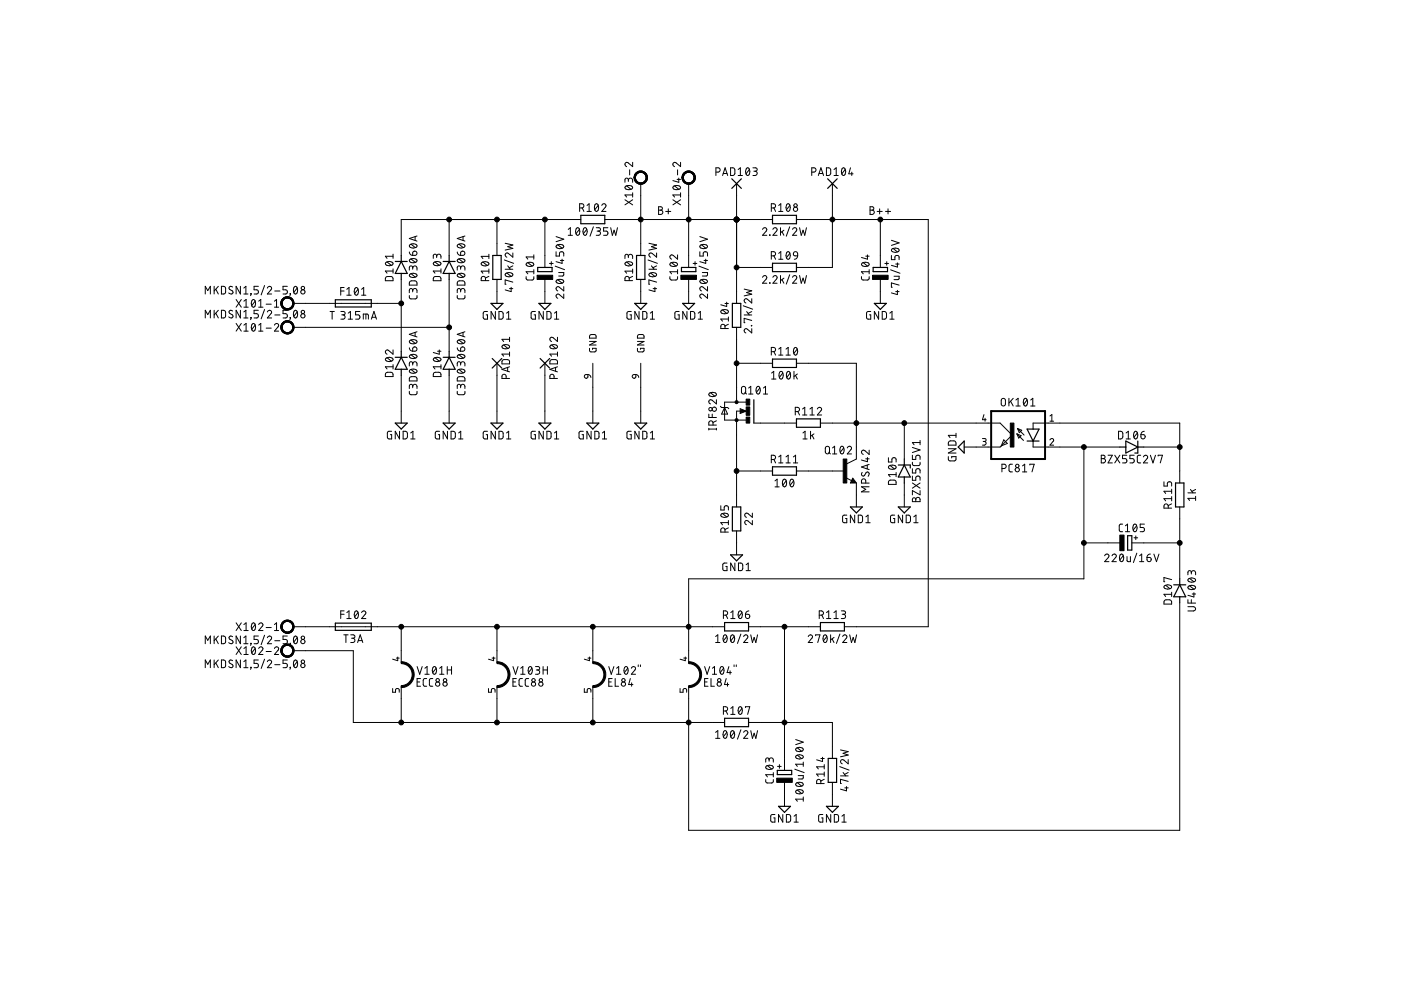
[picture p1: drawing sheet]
<svg xmlns="http://www.w3.org/2000/svg" width="297mm" height="210mm" viewBox="0 0 297 210" stroke-linecap="round" stroke-linejoin="round" font-family="sans-serif">
<g fill="none" stroke="#000" stroke-width=".21">
<path d="M132.6 39.5a1.03 1.03 0 0 1 1.5 .3 .97 .97 0 0 1-1.6 0zM132.9 39.4l.9 .7M133.2 38.2a.46 .46 0 0 1 .5-.4 .46 .46 0 0 1 .4 .4v.5M133.2 38.5v-.4a.36 .36 0 0 0-.3-.3 .36 .36 0 0 0-.4 .3v.6M133.5 36v1.1M134.1 34.4v.9l-.9-.7a.44 .44 0 0 0-.7 .1 .44 .44 0 0 0 .4 .6M135.8 38.9v15.3M142.8 39.5a1.03 1.03 0 0 1 1.5 .3 .97 .97 0 0 1-1.6 0zM143 39.4l.9 .7M143.6 38h.7M143.7 36v1.1M143.9 37.8v.9l-1.2-.4"/>
<path d="M144.3 34.4v.9l-.9-.7a.44 .44 0 0 0-.7 .1 .44 .44 0 0 0 .3 .6M146 38.9v17.8M151.8 36.5h.5a.46 .46 0 0 0 .4-.5 .46 .46 0 0 0-.4-.4h-.5v1.6M153.2 37.2l.5-1.6 .6 1.6M153.3 36.8h.8M154.9 35.6h.6l.3 .3v.8l-.3 .5h-.6zM156.2 38.9v25.4M156.5 37.2h.9M156.5 35.9l.5-.3v1.6M158.3 35.7l.1-.1a.8 .8 0 0 1 .6 .5 .8 .8 0 0 1-.2 .9l-.3 .2a1.03 1.03 0 0 1-.2-1.5zM158.9 35.9l-.7 1M159.6 35.6h.6a.36 .36 0 0 1 .3 .3 .36 .36 0 0 1-.3 .4h-.4"/>
<path d="M160.1 36.3a.46 .46 0 0 1 .4 .5 .46 .46 0 0 1-.4 .4h-.5M172.1 36.5h.5a.46 .46 0 0 0 .4-.5 .46 .46 0 0 0-.4-.4h-.5v1.6M173.5 37.2l.6-1.6 .5 1.6M173.7 36.8h.8M175.2 35.6h.6l.3 .3v.8l-.3 .5h-.6zM176.5 38.9v17.8h-7.6M176.8 37.2h.9M176.8 35.9l.5-.3v1.6M178.6 35.7l.1-.1a.8 .8 0 0 1 .7 .5 .8 .8 0 0 1-.2 .9l-.4 .2a1.06 1.06 0 0 1-.2-1.5zM179.2 35.9l-.7 1M180.3 35.6l-.3 1.3h.9M180.6 36.5v.7"/>
<path d="M81.8 55.6a1.02 1.02 0 0 1 1.5 .3 .97 .97 0 0 1-1.6 0zM81.9 58.8l1.2-.1 .2 .2v.6h-1.6zM82.1 55.5l.9 .8M83.3 54.3h-1.6l.4 .5M83.3 57.5h-1.6l.4 .4M83.3 53.9v.9M83.3 57v.9M85.1 59.2v15.3M86.8 53.4l.3 .6 .4 .1M86.9 58.1a1.04 1.04 0 0 1 1.5 .3 .95 .95 0 0 1-1.6 0zM86.9 55a1.02 1.02 0 0 1 1.5 .3 .97 .97 0 0 1-1.6 0zM86.9 51.9a1 1 0 0 1 1.5 .2 .95 .95 0 0 1-1.6 0z"/>
<path d="M86.9 59.7l.3-.2 .9 .1 .3 .2v.7h-1.6zM87.1 58l1 .8M87.1 54.9l1 .7M87.1 51.8l1 .7M87.5 56.8a.46 .46 0 0 1 .5-.4 .46 .46 0 0 1 .4 .4v.5M87.5 57.1v-.4a.36 .36 0 0 0-.4-.3 .36 .36 0 0 0-.3 .3v.6M87.6 53.4a.46 .46 0 0 1 .8 .1 .46 .46 0 0 1-.4 .6h-.5zM88 50.2v.8M88.4 50l-1.6 .6 1.6 .5M92 55.6a1.02 1.02 0 0 1 1.5 .3 .97 .97 0 0 1-1.6 0zM92 58.8l1.2-.1 .3 .2v.6h-1.6zM92.2 55.5l.9 .8"/>
<path d="M92.6 54.3a.46 .46 0 0 1 .4-.4 .46 .46 0 0 1 .5 .4v.5M92.6 54.6v-.3a.36 .36 0 0 0-.4-.4 .36 .36 0 0 0-.3 .4v.5M93.5 57v.9M93.5 57.5h-1.6l.3 .4M95.2 46.5v7.7M95.2 59.2v15.3M96.9 53.4l.3 .6 .5 .1M97 58.1a1.04 1.04 0 0 1 1.6 .3 .95 .95 0 0 1-1.7 0zM97 55a1.02 1.02 0 0 1 1.6 .3 .97 .97 0 0 1-1.7 0zM97 51.9a1 1 0 0 1 1.6 .2 .95 .95 0 0 1-1.7 0zM97.1 59.7l.3-.2 .9 .1 .2 .2 .1 .7h-1.7zM97.3 58l.9 .8"/>
<path d="M97.3 54.9l.9 .7M97.3 51.8l.9 .7M97.7 56.8a.46 .46 0 0 1 .4-.4 .46 .46 0 0 1 .5 .4v.5M97.7 57.1v-.4a.36 .36 0 0 0-.4-.3 .36 .36 0 0 0-.4 .3v.6M97.8 53.4a.46 .46 0 0 1 .7 .1 .46 .46 0 0 1-.4 .6h-.4zM98.2 50.2v.8M98.6 50l-1.7 .6 1.7 .5M102.1 55.7a1.04 1.04 0 0 1 1.6 .2 .95 .95 0 0 1-1.7 0zM102.4 55.6l.9 .7M102.9 59.5v-.5a.46 .46 0 0 0-.4-.4 .46 .46 0 0 0-.5 .4v.5h1.7M103.7 54.4h-1.7l.4 .4M103.7 57.5h-1.7l.4 .4"/>
<path d="M103.7 58.6l-.8 .3M103.7 53.9v.9M103.7 57v.9M105.4 46.5v7.7M105.4 59.2v5.1M106.9 55.1l2 .7M107.1 57.1h1.6M107.1 51.6l1.6 .3-1 .4 1 .4-1.6 .3M107.2 58a1.02 1.02 0 0 1 1.5 .3 .97 .97 0 0 1-1.6 0zM107.5 57.9l.9 .7M107.7 56.4l.5 .7M108.7 53.6v.9l-.9-.7a.44 .44 0 0 0-.7 .1 .44 .44 0 0 0 .4 .6"/>
<path d="M108.7 59.8l-1.6-.4v.9h.2M108.7 56.4l-.7 .4M111.5 58.7l.1 .4 .3 .3h1l.3-.3v-.4M111.7 55.8a1.02 1.02 0 0 1 1.5 .2 .97 .97 0 0 1-1.7 0zM111.9 55.7l.9 .7M113.2 57.6h-1.7l.4 .5M113.2 54v.9M113.2 57.2v.9M113.2 54.5h-1.7l.4 .4M115.5 46.5v10.2M115.5 59.2v5.1M116.5 55.9h.8"/>
<path d="M116.9 55.5v.7M117.7 56.4l2 .8M117.9 53.4v.9h.7v-.6a.46 .46 0 0 1 .5-.3 .46 .46 0 0 1 .4 .3v.6M117.9 50.2l1.6 .5-1.6 .5M118 59.4a1.02 1.02 0 0 1 1.5 .3 .97 .97 0 0 1-1.6 0zM118 52a1.04 1.04 0 0 1 1.5 .3 .95 .95 0 0 1-1.6 0zM118.3 59.3l.9 .7M118.3 51.9l.9 .7M118.4 57.8h1.1v.6l-.1 .1h-1M118.8 55.2h.7M119.2 54.9v.9l-1.3-.3M120.5 48.6l.4-.3v1.6"/>
<path d="M120.5 49.9h.9M122.2 48.4l.3-.1a.95 .95 0 0 1 0 1.6 1 1 0 0 1-.3-1.5zM122.9 48.6l-.8 .9M122.9 44.1h.5a.44 .44 0 0 0 .4-.5 .44 .44 0 0 0-.4-.4h-.5v1.6M123.1 46.5h-38v7.7M123.4 44.1l.4 .7M123.8 48.4l.3-.1a.95 .95 0 0 1 0 1.6 1 1 0 0 1-.3-1.5zM124.4 48.6l-.7 .9M124.5 43.6l.4-.4v1.6M124.5 44.8h.9M125.8 48.1l-.7 2M126.2 43.3l.3-.1a.97 .97 0 0 1 0 1.6 1.03 1.03 0 0 1-.3-1.5z"/>
<path d="M126.4 48.3h.6a.36 .36 0 0 1 .3 .3 .36 .36 0 0 1-.3 .4h-.4M126.8 43.6l-.7 .8M126.9 49a.44 .44 0 0 1 .4 .4 .44 .44 0 0 1-.4 .5h-.5M127.6 43.6a.44 .44 0 0 1 .6-.4 .44 .44 0 0 1 .2 .7l-.8 .9h.9M128.2 46.5h35.6M128.9 48.3h-.9v.7h.5a.45 .45 0 0 1 .4 .4 .45 .45 0 0 1-.4 .5h-.5M129.5 48.3l.3 1.6 .4-1.1 .4 1.1 .3-1.6M132.5 42.4l1.6 1M132.6 55.7a1.06 1.06 0 0 1 1.5 .2 .95 .95 0 0 1-1.6 0zM132.9 55.6l.9 .7M133.2 54.4a.46 .46 0 0 1 .5-.5 .46 .46 0 0 1 .4 .5v.4M133.2 54.6v-.3a.36 .36 0 0 0-.3-.4 .36 .36 0 0 0-.4 .4v.5"/>
<path d="M133.4 59.5v-.5a.46 .46 0 0 0-.4-.4 .46 .46 0 0 0-.5 .4v.5h1.6M134.1 58.6l-.7 .3M134.1 57.5h-1.6l.4 .4M134.1 40.9v.9M134.1 57v.9M134.1 42.4l-1.6 1M134.1 41.3h-1.6l.4 .5M135.8 59.2v5.1M137.4 55.1l2 .7M137.6 57.1h1.6M137.6 51.6l1.6 .3-1.1 .4 1.1 .4-1.6 .3M137.7 58a1.03 1.03 0 0 1 1.5 .3 .97 .97 0 0 1-1.6 0z"/>
<path d="M137.9 57.9l1 .7M138.1 56.4l.6 .7M139.2 53.6v.9l-.9-.7a.44 .44 0 0 0-.7 .1 .44 .44 0 0 0 .3 .6M139.2 59.8l-1.6-.4v.9h.2M139.2 56.4l-.8 .4M139.6 43.8h.5a.36 .36 0 0 1 .3 .4 .36 .36 0 0 1-.3 .4 .46 .46 0 0 1 .4 .4 .46 .46 0 0 1-.4 .5h-.5zM139.6 44.6h.5M141.1 44.8h1.1M141.7 44.3v1.1M142 58.7v.4l.4 .3h1l.3-.4v-.3M142.1 55.8a1.03 1.03 0 0 1 1.6 .2 .97 .97 0 0 1-1.7 0zM142.4 55.7l.9 .7"/>
<path d="M142.7 42.4l1.6 1M143.7 54v.9l-1-.7a.45 .45 0 0 0-.7 .1 .45 .45 0 0 0 .4 .6M143.7 57.6h-1.7l.4 .5M143.7 57.2v.9M144.3 41.3h-1.6l.3 .5M144.3 42.4l-1.6 1M144.3 40.9v.9M146 59.2v5.1M147 55.9h.7M147.4 55.5v.7M148.2 56.4l2 .8M148.4 53.4v.9h.7v-.6a.46 .46 0 0 1 .5-.3 .46 .46 0 0 1 .4 .3v.6"/>
<path d="M148.4 50.2l1.6 .5-1.6 .5M148.5 59.4a1.03 1.03 0 0 1 1.5 .3 .97 .97 0 0 1-1.6 0zM148.5 52a1.06 1.06 0 0 1 1.5 .3 .95 .95 0 0 1-1.6 0zM148.7 59.3l.9 .7M148.7 51.9l.9 .7M148.9 57.8h1.1v.6l-.2 .1h-.9M149.3 55.2h.7M149.6 54.9v.9l-1.2-.3M156.2 56.7h7.6M161.7 58.8a.45 .45 0 0 1 .6-.3 .45 .45 0 0 1 .2 .7l-.8 .8h.9M161.7 48.6a.45 .45 0 0 1 .6-.3 .45 .45 0 0 1 .2 .7l-.8 .9h.9M163.2 49.8l.1 .1z"/>
<path d="M163.2 60h.1zM163.5 54.3h.5a.44 .44 0 0 0 .4-.5 .44 .44 0 0 0-.4-.4h-.5v1.6M163.5 44.1h.5a.44 .44 0 0 0 .4-.5 .44 .44 0 0 0-.4-.4h-.5v1.6M163.9 58.8a.44 .44 0 0 1 .6-.3 .44 .44 0 0 1 .1 .7l-.7 .8h.9M163.9 48.6a.44 .44 0 0 1 .6-.3 .44 .44 0 0 1 .1 .7l-.7 .9h.9M164.1 54.3l.3 .7M164.1 44.1l.3 .7M165.1 44.8h.9M165.1 53.7l.4-.3v1.6M165.1 43.6l.4-.4v1.6M165.1 55h.9M165.5 48.3v1.6"/>
<path d="M165.5 58.4v1.6M165.8 59.3l.4 .7M165.8 49.1l.4 .8M166.2 59l-.7 .5M166.2 48.8l-.7 .6M166.9 53.5l.2-.1a.95 .95 0 0 1 0 1.6 1 1 0 0 1-.2-1.5zM166.9 43.3l.2-.1a.97 .97 0 0 1 0 1.6 1.03 1.03 0 0 1-.2-1.5zM167.4 58.3l-.7 1.9M167.4 48.1l-.7 2M167.5 53.7l-.7 .9M167.5 43.6l-.7 .8M168 58.8a.44 .44 0 0 1 .7-.3 .44 .44 0 0 1 .1 .7l-.8 .8h.9"/>
<path d="M168 48.6a.44 .44 0 0 1 .7-.3 .44 .44 0 0 1 .1 .7l-.8 .9h.9M168.3 53.5l.4-.1 .3 .1 .1 .8-.8-.2-.1-.3zM168.9 46.5h27.9v86.4h-17.8M169.1 54.3l-.3 .5-.4 .2M169.5 58.4l.4 1.6 .4-1 .3 1 .4-1.6M169.5 48.3l.4 1.6 .4-1.1 .3 1.1 .4-1.6M182.6 58.7l.2 .6 .2 .1h1.1l.2-.3v-.4M182.8 55.8a1 1 0 0 1 1.5 .2 .97 .97 0 0 1-1.7 0zM183 55.7l.9 .7M183.6 54.3h.7M183.9 54v.9l-1.3-.3M184.3 57.2v.9"/>
<path d="M184.3 57.6h-1.7l.4 .5M184.5 43.8h.4a.36 .36 0 0 1 .4 .4 .36 .36 0 0 1-.4 .4 .46 .46 0 0 1 .5 .4 .46 .46 0 0 1-.5 .5h-.4zM184.5 44.6h.4M186 44.8h1M186.5 44.3v1.1M186.6 46.5v10.2M186.6 59.2v5.1M187.6 55.9h.8M187.7 44.8h1.1M188 55.5v.7M188.3 44.3v1.1M188.8 57.2l2 .7"/>
<path d="M189 54.2v.9h.7v-.6a.45 .45 0 0 1 .5-.3 .45 .45 0 0 1 .4 .3v.6M189 50.9l1.6 .6-1.6 .5M189.1 52.8a1.04 1.04 0 0 1 1.5 .2 .95 .95 0 0 1-1.6 0zM189.4 52.7l.9 .7M189.5 58.6h1.1l-.1 .6-1 .1M189.9 56h.7M190.3 55.7v.9l-1.3-.3M43.5 62.3v-1.6l.5 .9 .6-.9v1.6M43.5 67.4v-1.6l.5 .9 .6-.9v1.6M45.4 60.7v1.6M45.4 65.8v1.6M45.8 61.3l.5 1"/>
<path d="M45.8 66.4l.5 1M46.3 60.7l-.9 1M46.3 65.8l-.9 1M46.9 60.7h.7l.2 .3v1.1l-.2 .2h-.7zM46.9 65.8h.7l.2 .3v1l-.2 .3h-.7zM49.3 60.9a.41 .41 0 0 0-.6-.2 .41 .41 0 0 0-.1 .6l.6 .4a.41 .41 0 0 1 .1 .6 .41 .41 0 0 1-.6-.1l-.2-.1M49.3 65.9l-.2-.1a.38 .38 0 0 0-.5 .1 .38 .38 0 0 0 .1 .6l.5 .2a.41 .41 0 0 1 .1 .7 .41 .41 0 0 1-.6-.1l-.2-.1M50.1 63.5l1.1 1.6M50.1 68.6l1.1 1.6M51 60.7v1.6l-.9-1.6v1.6M51 65.8v1.6l-.9-1.6v1.6M51.2 63.5l-1.1 1.6"/>
<path d="M51.2 68.6l-1.1 1.6M51.7 61.1l.4-.4v1.6M51.7 66.1l.4-.3v1.6M51.7 62.3h.9M51.7 67.4h.9M51.7 63.9l.5-.4v1.6M51.7 68.9l.5-.3v1.6M51.7 65.1h.9M51.7 70.2h.9M53.2 62.3h.1zM53.2 67.3l.1 .1zM53.3 62.3l-.2 .4"/>
<path d="M53.3 67.4l-.2 .4M53.5 63.6l.2-.1a.97 .97 0 0 1 0 1.6 1 1 0 0 1-.2-1.5zM53.5 68.7l.2-.1a.97 .97 0 0 1 0 1.6 1.02 1.02 0 0 1-.2-1.5zM54.1 63.9l-.7 .9M54.1 68.9l-.7 .9M54.8 60.7h-.9v.7h.5a.45 .45 0 0 1 .4 .5 .45 .45 0 0 1-.4 .4h-.5M54.8 65.8h-.9v.7h.5a.47 .47 0 0 1 .4 .5 .47 .47 0 0 1-.4 .4h-.5M54.8 65.1h1M54.8 63.9l.5-.4v1.6M54.8 68.9l.5-.3v1.6M54.8 70.2h1M56.1 60.5l-.7 2"/>
<path d="M56.1 65.6l-.7 2M56.4 64.5h1.1M56.4 69.6h1.1M56.7 61.1a.44 .44 0 0 1 .6-.4 .44 .44 0 0 1 .1 .7l-.7 .9h.9M56.7 66.1a.44 .44 0 0 1 .6-.3 .44 .44 0 0 1 .1 .7l-.7 .9h.9M58.2 68.9a.44 .44 0 0 1 .6-.3 .44 .44 0 0 1 .1 .7l-.7 .9h.9M58.2 63.9l.4-.4v1.6M58.2 65.1h.9M58.3 66.8h1.1M58.3 61.7h1.1M60.9 60.7h-.9v.7h.6a.45 .45 0 0 1 .3 .5 .45 .45 0 0 1-.3 .4h-.6M60.9 65.8h-.9v.7h.6a.47 .47 0 0 1 .3 .5 .47 .47 0 0 1-.3 .4h-.6"/>
<path d="M61.5 62.3h.1zM61.5 67.3l.1 .1zM61.6 62.3l-.1 .4M61.6 67.4l-.1 .4M62.2 64.3h22.9M62.2 69.4h33M62.4 60.8l.3-.1a.97 .97 0 0 1 0 1.6 1 1 0 0 1-.3-1.5zM62.4 65.9l.3-.1a.97 .97 0 0 1 0 1.6 1.02 1.02 0 0 1-.3-1.5zM63 61.1l-.7 .9M63 66.1l-.7 1M70 66h.9M70.4 66v1.7"/>
<path d="M72.2 61.7h.8M72.3 66h.5a.36 .36 0 0 1 .4 .4 .36 .36 0 0 1-.4 .4h-.3M72.7 66.8a.46 .46 0 0 1 .5 .4 .46 .46 0 0 1-.5 .5h-.4M73 61h-.8v1.6M73.5 61.3l.5-.3v1.6M73.5 62.6h.9M73.8 67.7h.9M73.8 66.4l.5-.4v1.7M75.3 61.1l.2-.1a.95 .95 0 0 1 0 1.6 1.02 1.02 0 0 1-.2-1.5zM75.9 61.3l-.7 .9M76.3 66h-.9v.8h.5a.47 .47 0 0 1 .4 .4 .47 .47 0 0 1-.4 .5h-.5M76.7 62.6h.9"/>
<path d="M76.7 61.3l.4-.3v1.6M77 67.7v-1.1l1 .1 .1 1M77.6 66.6v1.1M78.7 67.7l.6-1.7 .5 1.7M78.9 67.3h.8M81.8 76a1.04 1.04 0 0 1 1.5 .2 .95 .95 0 0 1-1.6 0zM81.9 79.1l1.2-.1 .2 .2v.6h-1.6zM82.1 75.8l.9 .8M83.3 74.2v.9l-.9-.8a.44 .44 0 0 0-.7 .2 .44 .44 0 0 0 .4 .6M83.3 77.8h-1.6l.4 .4M83.3 77.3v.9M85.1 79.6v10.1"/>
<path d="M86.8 62.7v.5l.3 .2h1.1l.2-.2v-.5M86.8 73.7l.1 .5 .6 .3M86.9 78.5a.9 .9 0 0 1 1.5 .3 1.05 1.05 0 0 1-1.6-.1zM86.9 75.3a1.02 1.02 0 0 1 1.5 .3 .97 .97 0 0 1-1.6 0zM86.9 72.2a1.02 1.02 0 0 1 1.5 .3 .97 .97 0 0 1-1.6 0zM86.9 80l1.2-.1 .3 .2v.7h-1.6zM87.1 78.3l1 .8M87.1 75.2l1 .7M87.1 72.1l1 .7M87.5 61.6a.46 .46 0 0 1 .5-.4 .46 .46 0 0 1 .4 .4v.5M87.5 61.9v-.4a.36 .36 0 0 0-.4-.3 .36 .36 0 0 0-.3 .3v.6M87.5 77.1a.46 .46 0 0 1 .5-.4 .46 .46 0 0 1 .4 .4v.5"/>
<path d="M87.5 77.4v-.4a.36 .36 0 0 0-.4-.3 .36 .36 0 0 0-.3 .3v.6M87.6 73.7a.47 .47 0 0 1 .8 .1 .47 .47 0 0 1-.4 .7h-.5zM88 70.5v.8M88.4 70.3l-1.6 .6 1.6 .5M92 76a1.04 1.04 0 0 1 1.5 .2 .95 .95 0 0 1-1.6 0zM92 79.1l1.2-.1 .3 .2v.6h-1.6zM92.2 75.8l.9 .8M92.8 74.5h.7M93.1 74.2v.9l-1.2-.4M93.5 77.3v.9M93.5 77.8h-1.6l.3 .4M95.2 79.6v10.1"/>
<path d="M96.9 62.7l.1 .5 .3 .2h1l.3-.2v-.5M96.9 73.7l.2 .5 .6 .3M97 78.5a.9 .9 0 0 1 1.6 .3 1.05 1.05 0 0 1-1.7-.1zM97 75.3a1.02 1.02 0 0 1 1.6 .3 .97 .97 0 0 1-1.7 0zM97 72.2a1.02 1.02 0 0 1 1.6 .3 .97 .97 0 0 1-1.7 0zM97.1 80l1.2-.1 .2 .2 .1 .7h-1.7zM97.3 78.3l.9 .8M97.3 75.2l.9 .7M97.3 72.1l.9 .7M97.7 61.6a.46 .46 0 0 1 .4-.4 .46 .46 0 0 1 .5 .4v.5M97.7 61.9v-.4a.36 .36 0 0 0-.4-.3 .36 .36 0 0 0-.4 .3v.6M97.7 77.1a.46 .46 0 0 1 .4-.4 .46 .46 0 0 1 .5 .4v.5"/>
<path d="M97.7 77.4v-.4a.36 .36 0 0 0-.4-.3 .36 .36 0 0 0-.4 .3v.6M97.8 73.7a.47 .47 0 0 1 .7 .1 .47 .47 0 0 1-.4 .7h-.4zM98.2 70.5v.8M98.6 70.3l-1.7 .6 1.7 .5M103.4 66h-.6l-.3 .3-.1 1 .3 .3 .7 .1v-.9h-.3M105 66v1.7l-.9-1.7v1.7M105.4 77v12.7M105.8 66l.6 .1 .3 .2v1.1l-.3 .2-.6 .1zM106.5 73.3a.89 .89 0 0 1 1.5 .3 1.02 1.02 0 0 1-1.6-.1zM106.6 76.4l1.2-.1 .2 .2v.7h-1.6zM106.8 73.2l.9 .7M107.4 67.7h.9"/>
<path d="M107.4 66.4l.4-.4v1.7M107.6 77.9v.8M108 61.2h.7M108 77.8l-1.6 .5 1.6 .5M108 71.5v.9M108 74.6v.9M108 75.1h-1.6l.4 .4M108 71.9h-1.6l.4 .5M108.4 60.9v.9l-1.3-.3M113.5 66h-.5l-.4 .3v1.2l.2 .1 .7 .1v-.9h-.3M115.2 66v1.7l-.9-1.7v1.7M115.5 77v12.7"/>
<path d="M116 66l.6 .1 .2 .2v1.1l-.2 .2-.6 .1zM116.7 73.3a.89 .89 0 0 1 1.5 .3 1.02 1.02 0 0 1-1.6-.1zM116.7 76.4l1.2-.1 .3 .2v.7h-1.6zM116.9 73.2l.9 .7M117.6 67.7h.9M117.6 66.4l.4-.4v1.7M117.8 77.9v.8M118.2 71.5v.9l-.9-.8a.45 .45 0 0 0-.7 .2 .45 .45 0 0 0 .3 .6M118.2 75.1h-1.6l.3 .4M118.2 77.8l-1.6 .5 1.6 .5M118.2 74.6v.9M119.5 62.3v.9l-.9-.7a.44 .44 0 0 0-.7 .1 .44 .44 0 0 0 .4 .6"/>
<path d="M119.5 60.8v.9l-.9-.8a.44 .44 0 0 0-.7 .1 .44 .44 0 0 0 .4 .7M124 79.5l.7-.1v.5a.39 .39 0 0 1-.6 .3 .39 .39 0 0 1-.1-.7zM124.7 79.4l.5 .3 .1 .3M125 73.9v.5l.2 .2h.9l.3-.2v-.5h-.8v.2M125 72.4h1.4l-1.4 .8h1.4M125.1 71h1.1l.2 .2v.5h-1.4zM125.7 77v12.7M133.8 66h-.5l-.4 .3v1.2l.3 .1 .6 .1v-.9h-.2M134.2 79.5l.6-.1v.5a.39 .39 0 0 1-.6 .3 .39 .39 0 0 1 0-.7zM134.8 79.4l.5 .3 .1 .3M135.1 73.9l.1 .5 .1 .2h.9l.3-.2v-.5h-.7v.2M135.1 72.4h1.4l-1.4 .8h1.4"/>
<path d="M135.3 71h1l.2 .2v.5h-1.4zM135.5 66v1.7l-.9-1.7v1.7M135.8 77v12.7M136.3 66l.6 .1 .2 .2v1.1l-.2 .2-.6 .1zM137.9 67.7h.9M137.9 66.4l.4-.4v1.7M138.5 61.2h.7M138.9 60.9v.9l-1.3-.3M144 66h-.6l-.3 .3v1l.2 .3 .7 .1v-.9h-.3M145.6 66v1.7l-.8-1.7v1.7M146.4 66l.6 .1 .3 .2v.9l-.3 .4-.6 .1zM148 67.7h.9"/>
<path d="M148 66.4l.5-.4v1.7M150 62.3v.9l-.9-.7a.44 .44 0 0 0-.7 .1 .44 .44 0 0 0 .3 .6M150 60.8v.9l-.9-.8a.44 .44 0 0 0-.7 .1 .44 .44 0 0 0 .3 .7M152.9 65.8a1 1 0 0 1 1.5 .3 .95 .95 0 0 1-1.6 0zM153.2 65.7l.9 .7M153.7 69.7v-.5a.44 .44 0 0 0-.4-.5 .44 .44 0 0 0-.5 .5v.5h1.6M153.7 64.3h.7M154.1 64.1v.9l-1.3-.4M154.4 68.7l-.7 .4M154.4 67.6h-1.6l.4 .5M154.4 67.2v.9M156.2 69.4v15.9"/>
<path d="M156.2 77h7.6M157.6 64.8l2 .8M157.8 66.8h1.6M157.8 61.3l1.6 .4-1.1 .3 1.1 .4-1.6 .3M158.3 66.1l.6 .7M159.3 69l.1 .1zM159.4 69.7v.9l-.9-.8a.44 .44 0 0 0-.7 .2 .44 .44 0 0 0 .3 .6M159.4 63.3v.9l-.9-.7a.44 .44 0 0 0-.7 .1 .44 .44 0 0 0 .3 .6M159.4 67.9l-1.6-.4v.9h.1M159.4 66.1l-.8 .4M163.5 74.6h.5a.46 .46 0 0 0 .4-.5 .46 .46 0 0 0-.4-.4h-.5v1.6M163.6 79.1l.4-.4v1.7"/>
<path d="M164.1 74.6l.3 .7M165.1 74l.4-.3v1.6M165.1 75.3h.9M165.4 78.8l.2-.1a.97 .97 0 0 1 0 1.7 1.02 1.02 0 0 1-.2-1.6zM166 79.1l-.8 .9M166.6 74l.5-.3v1.6M166.6 75.3h1M166.9 78.8l.3-.1a.97 .97 0 0 1 0 1.7 1.02 1.02 0 0 1-.3-1.6zM167.5 79.1l-.7 .9M168.3 78.7v1.7M168.4 73.8l.3-.1a.97 .97 0 0 1 0 1.6 1.02 1.02 0 0 1-.3-1.5zM168.7 79.6l.4 .8"/>
<path d="M168.9 77h12.7v20.3l-2.1 1M169 74l-.7 .9M169.1 79.3l-.8 .5M184.6 66h-.5l-.4 .3v1l.2 .3 .7 .1v-.9h-.3M186.3 66v1.7l-.9-1.7v1.7M187 66l.7 .1 .2 .2 .1 .9-.3 .4-.7 .1zM188.7 67.7h.9M188.7 66.4l.4-.4v1.7M189.9 61.8h.7M190.3 61.6v.9l-1.3-.4M190.6 60.5l-1.6-.5v.9h.2M83 91.4l-.6 .1-.2 .2v1.3l.8 .1v-.9h-.2"/>
<path d="M84.7 91.4v1.7l-.9-1.7v1.7M85.5 91.4l.6 .1 .2 .2 .1 .9-.3 .4-.6 .1zM86.8 83l.1 .6 .2 .1 1.2-.1 .1-.6M87.1 93.1h.9M87.1 91.8l.4-.4v1.7M87.5 81.9a.46 .46 0 0 1 .5-.4 .46 .46 0 0 1 .4 .4v.5M87.5 82.2v-.4a.36 .36 0 0 0-.4-.3 .36 .36 0 0 0-.3 .3v.6M93.2 91.4l-.7 .1-.2 .2 .1 1.3 .8 .1v-.9h-.3M94.9 91.4v1.7l-.9-1.7v1.7M95.6 91.4l.6 .1 .3 .2v.9l-.3 .4-.6 .1zM96.9 83l.1 .5 .3 .2 1.2-.1 .1-.6M97.2 91.8l.5-.4v1.7"/>
<path d="M97.2 93.1h.9M97.7 81.9a.46 .46 0 0 1 .4-.4 .46 .46 0 0 1 .5 .4v.5M97.7 82.2v-.4a.36 .36 0 0 0-.4-.3 .36 .36 0 0 0-.4 .3v.6M103.4 91.4l-.7 .1-.2 .2 .1 1.3 .8 .1v-.9h-.3M105 91.4v1.7l-.9-1.7v1.7M105.8 91.4l.6 .1 .3 .2v1.1l-.3 .2-.6 .1zM107.3 80.2v-.4a.44 .44 0 0 0-.4-.4 .44 .44 0 0 0-.5 .4v.4h1.6M107.4 93.1h.9M107.4 91.8l.4-.4v1.7M113.5 91.4l-.7 .1-.2 .2 .1 1.3 .8 .1v-.9h-.3M115.2 91.4v1.7l-.9-1.7v1.7M116 91.4l.6 .1 .2 .2v1.1l-.2 .2-.6 .1z"/>
<path d="M117.5 80.2v-.4a.44 .44 0 0 0-.5-.4 .44 .44 0 0 0-.4 .4v.4h1.6M117.6 93.1h.9M117.6 91.8l.4-.4v1.7M123.7 91.4l-.7 .1-.2 .2 .1 1.3 .8 .1v-.9h-.3M125.3 91.4v1.7l-.9-1.7v1.7M126.1 91.4l.6 .1 .3 .2v1.1l-.3 .2-.6 .1zM127.7 93.1h.9M127.7 91.8l.5-.4v1.7M133.8 91.4l-.6 .1-.3 .2 .1 1.3 .8 .1v-.9h-.2M135.5 91.4v1.7l-.9-1.7v1.7M136.3 91.4l.6 .1 .2 .2v1.1l-.2 .2-.6 .1zM137.9 93.1h.9"/>
<path d="M137.9 91.8l.4-.4v1.7M150.3 91h1.6M150.3 87.8v.7h1.6M150.3 90.8v.4M150.4 83.4a1.02 1.02 0 0 1 1.5 .2 .93 .93 0 0 1-1.6 0zM150.6 83.3l.9 .7M151 87.8v.7M151.2 90.1v-.4a.44 .44 0 0 0-.5-.5 .44 .44 0 0 0-.4 .5v.4h1.6M151.9 84.8v.8l-.9-.7a.44 .44 0 0 0-.7 .1 .44 .44 0 0 0 .3 .6M151.9 90.8v.4M151.9 89.2l-.7 .4M152.7 86.1l.3 .3h1.3l.2 .3"/>
<path d="M153.6 86.4l.7 1.4h-1.3zM156.2 99.9h7.6M156.9 86.7l1.3 .5-1.3 .5zM157.1 87.2h-.9v20.3M157.3 82l.3-.1 .4 .1 .1 1.1a.44 .44 0 0 1-.5 .4 .44 .44 0 0 1-.4-.4zM157.9 83.2l.4 .3M158.2 85.3h-4.6v3.8h4.6M158.7 82.3l.5-.4v1.6M158.7 83.5h.9M159.8 89.7h9.1M160.5 82l.1-.1a.8 .8 0 0 1 .7 .6 .8 .8 0 0 1-.2 .8l-.4 .2a1 1 0 0 1-.2-1.5zM161.1 82.3l-.7 .9"/>
<path d="M161.9 83.5h.9M161.9 82.3l.4-.4v1.6M163.5 97.4h.5a.46 .46 0 0 0 .4-.4 .46 .46 0 0 0-.4-.5h-.5v1.6M163.6 80.4h.9M164.1 97.4l.3 .7M165.1 98.1h.9M165.1 96.9l.4-.4v1.6M166.6 98.1h1M166.6 96.9l.5-.4v1.6M168.2 98.1h.9M168.2 96.9l.5-.4v1.6M168.6 87.3h.5a.46 .46 0 0 0 .4-.5 .46 .46 0 0 0-.4-.4h-.5v1.6"/>
<path d="M168.9 99.9h10.1M169.2 87.3l.3 .7M170.2 86.7l.4-.3v1.6M170.2 88h.9M170.2 93.1h.9M170.2 91.8l.5-.4v1.7M171.7 88h.9M171.7 86.7l.5-.3v1.6M171.9 91.4v1.7M172.2 92.3l.4 .8M172.6 92l-.7 .5M173.3 86.7a.44 .44 0 0 1 .6-.3 .44 .44 0 0 1 .2 .7l-.8 .9h.9"/>
<path d="M173.9 89.7h38.1l2.6 2.5-2.6 2.6h-7.6M175.1 94.7l.3-.1 .3 .1 .2 1.1a.44 .44 0 0 1-.5 .4 .44 .44 0 0 1-.4-.4zM175.7 95.9l.4 .3M176.5 95l.5-.4v1.6M176.5 96.2h.9M178.3 94.7l.2-.1a.97 .97 0 0 1 0 1.6 1.02 1.02 0 0 1-.2-1.5zM178.9 95l-.7 .9M179.6 95a.44 .44 0 0 1 .7-.4 .44 .44 0 0 1 .1 .7l-.8 .9h.9M183.6 97.3h.7M183.9 98.6v.8M183.9 97v.9l-1.3-.4M184.3 95.4v1l-.9-.8a.45 .45 0 0 0-.7 .1 .45 .45 0 0 0 .3 .7"/>
<path d="M184.3 98.5l-1.7 .5 1.7 .6M188.4 97v1h.7v-.6a.45 .45 0 0 1 .4-.4 .45 .45 0 0 1 .5 .4v.6M188.5 98.8a1.02 1.02 0 0 1 1.5 .3 .97 .97 0 0 1-1.6 0zM188.7 98.7l.9 .7M191.7 89.7v7.6M193.4 99.4v.9h.8v-.6a.47 .47 0 0 1 .4-.3 .47 .47 0 0 1 .5 .3v.6M193.4 98l.1 .6 .3 .1h1.1l.2-.2v-.5M193.4 96.5v.9h.8v-.5a.47 .47 0 0 1 .4-.4 .47 .47 0 0 1 .5 .4v.5M193.4 94.9l1.7 .5-1.7 .5M195.1 93.4v.9M195.1 93.8h-1.7l.4 .5M201.1 96.8v.5l.2 .4h1l.4-.2v-.7h-.9v.3"/>
<path d="M201.1 95.1h1.6l-1.6 1h1.6M201.2 93.6l.3-.1h.9l.2 .3 .1 .6h-1.6zM202.7 91.9v.9M202.7 92.3h-1.6l.3 .5M208.3 93h.6l.2 .2-.2 .4h-.5M208.6 87.9l-.3 1.1h.8M208.7 93.6a.39 .39 0 0 1 .4 .4 .39 .39 0 0 1-.4 .4h-.4M208.9 88.7v.6M212.4 84.6l.3-.1 .3 .1 .2 1a.44 .44 0 0 1-.5 .5 .44 .44 0 0 1-.4-.5zM212.4 99.3h.5a.46 .46 0 0 0 .4-.4 .46 .46 0 0 0-.4-.5h-.5v1.7M212.8 93.3l.8 .7-1.3 .5zM213.9 84.5v1.6"/>
<path d="M214.3 85.1l.5 1M214.7 98.4h-.6l-.2 .4 .1 1 .1 .2 .6 .1M214.8 84.5l-.9 .9M215.4 84.8l.5-.3v1.6M215.4 86.1h.9M215.6 92l1.4 1.4M215.6 92l.9 .4-.5 .5zM215.7 90.8l.9 .4-.5 .5zM215.7 90.8l1.4 1.4M216.8 98.8l.5-.4v1.7M217.2 84.6l.1-.1a.8 .8 0 0 1 .6 .5 .8 .8 0 0 1-.2 .9l-.3 .2a1.04 1.04 0 0 1-.2-1.5zM217.8 84.8l-.8 .9"/>
<path d="M218.4 98.6v-.2h.9l-.5 1.7M218.5 86.1h.9M218.5 84.8l.5-.3v1.6M219 91v-1.3h31.1v12.7M219 93.5v1.3h18.4M222.6 93.3a.38 .38 0 0 1 .6-.3 .38 .38 0 0 1 .1 .6l-.7 .8h.8M222.6 88.2l.4-.3v1.4M222.6 89.3h.8M229.8 94.8v27.9h-83.8v17.8M233.5 96.5h.4a.36 .36 0 0 1 .4 .4 .36 .36 0 0 1-.4 .3 .46 .46 0 0 1 .5 .5 .46 .46 0 0 1-.5 .4h-.4zM233.5 97.2h.4M234.9 96.5h.9l-.9 1.6h.9"/>
<path d="M236.3 96.5l1.1 1.6M237.2 91.4l.6 .1 .2 .2 .1 .9-.3 .4-.6 .1zM237.4 96.5l-1.1 1.6M238.8 93.1h.9M238.8 91.8l.4-.4v1.7M238.9 96.5h-.9v.7h.5a.46 .46 0 0 1 .4 .5 .46 .46 0 0 1-.4 .4h-.5M240.5 96.5h-.9v.7h.5a.46 .46 0 0 1 .4 .5 .46 .46 0 0 1-.4 .4h-.5M240.5 91.5h.1a.8 .8 0 0 1 .7 .5 .8 .8 0 0 1-.2 .8l-.3 .3a1.02 1.02 0 0 1-.3-1.6zM241.2 91.8l-.8 .9M241.9 96.5h-.6l-.2 .4 .1 1 .1 .2h.6M241.9 92.2h.5a.45 .45 0 0 1 .4 .5 .45 .45 0 0 1-.5 .4 .45 .45 0 0 1-.4-.5zM242.4 96.9a.45 .45 0 0 1 .7-.4 .45 .45 0 0 1 .1 .7l-.8 .9h.9"/>
<path d="M242.5 94.8h7.6M242.6 91.4l-.4 .2-.3 .6M243.9 96.5l.6 1.6 .5-1.6M245.6 96.7v-.2h.9l-.5 1.6M152.8 107.2v.9h.7v-.5a.45 .45 0 0 1 .5-.4 .45 .45 0 0 1 .4 .4v.5M152.9 109a1.02 1.02 0 0 1 1.5 .2 .93 .93 0 0 1-1.6 0zM153.2 108.9l.9 .7M153.7 112.8v-.4a.44 .44 0 0 0-.4-.5 .44 .44 0 0 0-.5 .5v.4h1.6M154.1 119.4h-.6l-.2 .2-.1 1 .3 .4h.6v-.9h-.2M154.4 110.8h-1.6l.4 .5M154.4 110.4v.9M154.4 111.9l-.7 .4"/>
<path d="M155.8 119.4v1.6l-.9-1.6v1.6M156.2 112.6v5M156.6 119.4h.6l.2 .3 .1 .8-.3 .5h-.6zM158.2 119.7l.4-.3v1.6M159.5 110.4v.9l-.9-.8a.44 .44 0 0 0-.7 .1 .44 .44 0 0 0 .4 .7M159.5 108.8v.9l-.9-.8a.44 .44 0 0 0-.7 .2 .44 .44 0 0 0 .4 .6M164.3 102l.5-.4v1.6M164.3 103.2h.9M166.1 101.7l.2-.1a.97 .97 0 0 1 0 1.6 1.03 1.03 0 0 1-.2-1.5zM166.7 102l-.7 .9M167.6 101.7l.3-.1a.97 .97 0 0 1 0 1.6 1.03 1.03 0 0 1-.3-1.5zM168.3 102l-.8 .9"/>
<path d="M179.3 101.3l1.3 .6M179.5 109.2h-.6l-.2 .2-.1 1.1 .3 .3h.6v-.9h-.2M180.8 101.4l.8 1h-1.3zM181.2 109.2v1.6l-.9-1.6v1.6M181.6 102.4v5.1M182 109.2h.6l.2 .3 .1 .9-.3 .4h-.6zM182.8 100.2a.42 .42 0 0 0-.1 .5 .42 .42 0 0 0 .6 .2l.3-.6a.4 .4 0 0 1 .6-.1 .4 .4 0 0 1 0 .6l-.1 .2M183.6 102.4v-.4a.46 .46 0 0 0-.5-.5 .46 .46 0 0 0-.5 .5v.4h1.7M183.6 110.8h.9M183.6 109.6l.4-.4v1.6M184.3 103.2h-1.7l1 .6-1 .5h1.7M188.5 101.9l1.2-.1 .3 .3v.6h-1.6z"/>
<path d="M189.7 109.2h-.7l-.2 .2v1.1l.2 .3h.7v-.9h-.3M190 100.2v.9M190 100.6h-1.6l.3 .5M191.4 109.2v1.6l-.9-1.6v1.6M191.7 102.4v5.1M192.1 109.2h.7l.2 .3v.9l-.2 .4h-.7zM193.4 100.9v.9h.8v-.5a.47 .47 0 0 1 .4-.4 .47 .47 0 0 1 .5 .4v.5M193.4 102.4l1.7 1.1M193.5 105.6h.5l.2 .3a.46 .46 0 0 1 .4-.4 .46 .46 0 0 1 .5 .4v.5h-1.7zM193.7 110.8h.9M193.7 109.6l.5-.4v1.6M194.2 105.9v.5"/>
<path d="M195.1 104v.9l-1.7-.9v.9M195.1 102.4l-1.7 1.1M216.8 100.1h.9M229.8 115.1h7.6M234.2 117.8a.45 .45 0 0 1 .6-.3 .45 .45 0 0 1 .2 .7l-.8 .9h.9M235.8 117.8a.44 .44 0 0 1 .6-.3 .44 .44 0 0 1 .1 .7l-.7 .9h.9M237.6 117.6l.2-.1a.93 .93 0 0 1 0 1.6 1.02 1.02 0 0 1-.2-1.5zM238 111.1h-.5l-.2 .4v1l.2 .2h.5M238.1 117.8l-.7 .9M238.6 112.7h.9M238.6 111.5l.5-.4v1.6M239 118v.8l.2 .3h.5v-1.1"/>
<path d="M240 115.1h10.1M240.4 111.2l.2-.1a.93 .93 0 0 1 0 1.6 1.02 1.02 0 0 1-.2-1.5zM240.4 114h.8M240.8 113.6v.8M241 111.5l-.7 .9M241 117.3l-.7 2M241.6 119.1h.9M241.6 117.8l.5-.3v1.6M242.6 111.1h-.9v.7h.6a.45 .45 0 0 1 .3 .5 .45 .45 0 0 1-.3 .4h-.6M243.2 118.2h.5a.45 .45 0 0 1 .4 .5 .45 .45 0 0 1-.5 .4 .45 .45 0 0 1-.4-.5zM243.9 117.5l-.4 .1-.3 .6M244.6 117.5l.6 1.6 .5-1.6"/>
<path d="M246.8 102.2v.9h.7v-.6a.46 .46 0 0 1 .5-.4 .46 .46 0 0 1 .4 .4v.6M247.7 107.7v-.4a.46 .46 0 0 0-.5-.5 .46 .46 0 0 0-.4 .5v.4h1.6M248.4 106.8l-.7 .4M248.4 105.7h-1.6l.3 .5M248.4 103.7v.9M248.4 105.3v.9M248.4 104.2h-1.6l.3 .4M250.1 107.5v15.2M251.9 104.5h1.6M252.4 103.8l.5 .7M253.5 105.7h-1.6l.3 .4M253.5 105.2v.9"/>
<path d="M253.5 103.8l-.8 .4M43.5 136.5v-1.6l.5 .9 .6-.9v1.6M45.4 134.9v1.6M45.4 139.9v1.7M45.8 135.5l.5 1M46.3 134.9l-.9 .9M46.3 139.9l-.9 1M46.9 134.9h.7l.2 .2v1.1l-.2 .2-.7 .1zM46.9 139.9l.7 .1 .2 .2v1.1l-.2 .2-.7 .1zM49.3 135l-.2-.1a.38 .38 0 0 0-.5 .1 .38 .38 0 0 0 .1 .5l.5 .3a.41 .41 0 0 1 .1 .6 .41 .41 0 0 1-.6 0l-.2-.2M50.1 132.1l1.1 1.6M50.1 137.1l1.1 1.7"/>
<path d="M51 134.9v1.6l-.9-1.6v1.6M51 139.9v1.7l-.9-1.7v1.7M51.2 132.1l-1.1 1.6M51.2 137.1l-1.1 1.7M51.7 136.5h.9M51.7 135.2l.4-.3v1.6M51.7 132.4l.5-.3v1.6M51.7 137.5l.5-.4v1.7M51.7 133.7h.9M51.7 138.8h.9M53.2 136.4l.1 .1zM53.3 136.5l-.2 .3"/>
<path d="M53.5 132.2l.2-.1a.97 .97 0 0 1 0 1.6 1.02 1.02 0 0 1-.2-1.5zM53.5 137.2l.2-.1a.97 .97 0 0 1 0 1.7 1.02 1.02 0 0 1-.2-1.6zM54.1 132.4l-.7 .9M54.1 137.5l-.7 .9M54.8 134.9h-.9v.7h.5a.46 .46 0 0 1 .4 .4 .46 .46 0 0 1-.4 .5h-.5M54.8 139.9h-.9v.8h.5a.46 .46 0 0 1 .4 .4 .46 .46 0 0 1-.4 .5h-.5M54.8 132.4a.44 .44 0 0 1 .7-.3 .44 .44 0 0 1 .1 .7l-.8 .9h1M54.8 137.5a.44 .44 0 0 1 .7-.3 .44 .44 0 0 1 .1 .7l-.8 .9h1M56.1 134.7l-.7 2M56.1 139.8l-.7 1.9M56.4 133.1h1.1M56.4 138.1h1.1"/>
<path d="M56.7 135.2a.44 .44 0 0 1 .6-.3 .44 .44 0 0 1 .1 .7l-.7 .9h.9M58.2 137.5a.44 .44 0 0 1 .6-.3 .44 .44 0 0 1 .1 .7l-.7 .9h.9M58.2 133.7h.9M58.2 132.4l.4-.3v1.6M58.3 135.8h1.1M60.9 134.9h-.9v.7h.6a.46 .46 0 0 1 .3 .4 .46 .46 0 0 1-.3 .5h-.6M60.9 139.9h-.9v.8h.6a.46 .46 0 0 1 .3 .4 .46 .46 0 0 1-.3 .5h-.6M61.5 136.4l.1 .1zM61.6 136.5l-.1 .3M62.2 132.9h91.4M62.2 138h12.7v15.2h78.7M62.4 135l.3-.1a.97 .97 0 0 1 0 1.6 1.02 1.02 0 0 1-.3-1.5z"/>
<path d="M63 135.2l-.7 .9M72.2 130.2h.8M72.9 134.6h.9M73 129.5h-.8v1.6M73.3 134.6v1.6M73.5 129.9l.5-.4v1.6M73.5 131.1h.9M74.4 134.6h.5a.36 .36 0 0 1 .3 .4 .36 .36 0 0 1-.3 .3h-.4M74.8 135.3a.46 .46 0 0 1 .4 .5 .46 .46 0 0 1-.4 .4h-.4M75.3 129.6l.2-.1a.95 .95 0 0 1 0 1.6 1.04 1.04 0 0 1-.2-1.5zM75.8 136.2l.6-1.6 .5 1.6M75.9 129.9l-.7 .9"/>
<path d="M76 135.8h.8M76.7 129.9a.44 .44 0 0 1 .6-.4 .44 .44 0 0 1 .1 .7l-.7 .9h.9M84 139.5h.6M84.3 139.3v.8l-1.1-.3M85.1 132.9v7.6M104.3 139.5h.7M104.6 139.3v.8l-1-.3M105.4 132.9v7.6M124.7 139.5h.6M125 139.3v.8l-1.1-.3M125.7 132.9v7.6M145 139.5h.6"/>
<path d="M145.3 139.3v.8l-1.1-.3M151.7 136.2h.9M151.7 135l.5-.4v1.6M153.4 130.4h.4a.46 .46 0 0 0 .5-.4 .46 .46 0 0 0-.5-.5h-.4v1.6M153.5 134.7l.2-.1a.95 .95 0 0 1 0 1.6 1.04 1.04 0 0 1-.2-1.5zM153.9 130.4l.4 .7M154.1 135l-.7 .9M154.9 131.1h.9M154.9 129.9l.5-.4v1.6M155.1 134.7l.2-.1a.95 .95 0 0 1 0 1.6 1 1 0 0 1-.2-1.5zM155.7 135l-.8 .9M156.7 129.6l.3-.1a.97 .97 0 0 1 0 1.6 1.02 1.02 0 0 1-.3-1.5z"/>
<path d="M157.1 134.4l-.7 2M157.3 129.9l-.7 .9M157.7 135a.44 .44 0 0 1 .6-.4 .44 .44 0 0 1 .1 .7l-.7 .9h.9M158.1 130.2h.5a.45 .45 0 0 1 .4 .5 .45 .45 0 0 1-.5 .4 .45 .45 0 0 1-.4-.4zM158.2 121h.9M158.7 132.9h15.2M158.8 129.5l-.5 .2-.2 .5M159.2 134.6l.3 1.6 .4-1.1 .4 1.1 .3-1.6M166.3 132.9v30.4M171.4 135a.44 .44 0 0 1 .6-.4 .44 .44 0 0 1 .1 .7l-.7 .9h.9M172.9 134.8v-.2h.9l-.4 1.6M173.7 130.4h.4a.46 .46 0 0 0 .5-.4 .46 .46 0 0 0-.5-.5h-.4v1.6"/>
<path d="M174.2 130.4l.4 .7M174.7 134.7l.2-.1a.97 .97 0 0 1 0 1.6 1.02 1.02 0 0 1-.2-1.5zM175.2 131.1h.9M175.2 129.9l.5-.4v1.6M175.3 135l-.7 .9M176.1 134.6v1.6M176.4 135.5l.4 .7M176.8 131.1h.9M176.8 129.9l.5-.4v1.6M176.8 135.1l-.7 .6M178.1 134.4l-.8 2M178.4 129.5h.5a.36 .36 0 0 1 .4 .4 .36 .36 0 0 1-.4 .3h-.3"/>
<path d="M178.7 135a.44 .44 0 0 1 .6-.4 .44 .44 0 0 1 .1 .7l-.7 .9h.9M178.8 130.2a.46 .46 0 0 1 .5 .5 .46 .46 0 0 1-.5 .4h-.4M180.1 134.6l.4 1.6 .4-1.1 .4 1.1 .3-1.6M246.9 124.2a1.02 1.02 0 0 1 1.5 .3 .97 .97 0 0 1-1.6 0zM246.9 127.3l.3-.1h.9l.3 .3v.6h-1.6zM247.1 124.1l1 .7M248.4 122.9l-1.6-.5v.9h.2M248.4 125.6v.9M248.4 126h-1.6l.3 .5M250.1 127.8v48.2h-104.1v-30.4M251.9 128.6h1.1a.46 .46 0 0 1 .5 .5 .46 .46 0 0 1-.5 .4h-1.1M251.9 127.1v.8h1.6"/>
<path d="M252 124.3a1.03 1.03 0 0 1 1.5 .3 .97 .97 0 0 1-1.6 0zM252 122.7a1.03 1.03 0 0 1 1.5 .3 .97 .97 0 0 1-1.6 0zM252.2 124.2l.9 .7M252.2 122.6l.9 .8M252.6 121.4a.46 .46 0 0 1 .4-.4 .46 .46 0 0 1 .5 .4v.5M252.6 121.7v-.4a.36 .36 0 0 0-.4-.3 .36 .36 0 0 0-.3 .3v.6M252.6 127.1v.8M252.8 125.9h.7M253.1 125.7v.9l-1.2-.4M43.5 141.6v-1.7l.5 .9 .6-.9v1.7M45.8 140.6l.5 1M49.3 140.1l-.2-.1a.38 .38 0 0 0-.5 .1 .38 .38 0 0 0 .1 .5l.5 .3a.41 .41 0 0 1 .1 .6 .41 .41 0 0 1-.6 0l-.2-.2"/>
<path d="M51.7 140.3l.4-.4v1.7M51.7 141.6h.9M53.2 141.5l.1 .1zM53.3 141.6l-.2 .3M56.7 140.3a.44 .44 0 0 1 .6-.3 .44 .44 0 0 1 .1 .7l-.7 .9h.9M58.3 140.9h1.1M61.5 141.5l.1 .1zM61.6 141.6l-.1 .3M62.4 140l.3-.1a.97 .97 0 0 1 0 1.7 1.02 1.02 0 0 1-.3-1.6zM63 140.3l-.7 .9M83.2 146v.8h.7v-.5a.4 .4 0 0 1 .4-.3 .4 .4 0 0 1 .3 .3v.5M85.1 145.6v7.6"/>
<path d="M88.4 144.6h.6M88.4 141.3l.6 1.7 .5-1.7M89.2 143.9h-.8v1.6h.8M90.1 141.7l.5-.4v1.7M90.1 143h.9M90.5 143.9h-.5l-.3 .3 .1 1.2 .7 .1M91.8 143.9h-.6l-.2 .3 .1 1.1 .1 .2h.6M91.9 141.4h.1a.8 .8 0 0 1 .6 .5 .8 .8 0 0 1-.2 .8l-.2 .2a.8 .8 0 0 1-.6-.5 .8 .8 0 0 1 .2-.8zM92.5 141.7l-.8 .9M93.2 143h.9M93.2 141.7l.5-.4v1.7M94.8 141.3v1.7"/>
<path d="M94.8 142h.9M95.7 141.3v1.7M103.6 146v.8h.6v-.5a.4 .4 0 0 1 .4-.3 .4 .4 0 0 1 .4 .3v.5M105.4 145.6v7.6M108.8 144.6h.5M108.8 141.3l.5 1.7 .5-1.7M109.5 143.9h-.7v1.6h.7M110.4 143h.9M110.4 141.7l.4-.4v1.7M110.8 143.9h-.5l-.3 .3 .2 1.2 .6 .1M112.1 143.9h-.5l-.2 .3v1.1l.2 .2h.5M112.2 141.4h.1a.8 .8 0 0 1 .6 .5 .8 .8 0 0 1-.2 .8l-.3 .3a1.04 1.04 0 0 1-.2-1.6z"/>
<path d="M112.8 141.7l-.7 .9M113.5 141.3h.6a.36 .36 0 0 1 .3 .4 .36 .36 0 0 1-.3 .3h-.4M114 142a.46 .46 0 0 1 .4 .5 .46 .46 0 0 1-.4 .5h-.5M115.1 142h1M115.1 141.3v1.7M116.1 141.3v1.7M123.9 146v.8h.6v-.5a.4 .4 0 0 1 .4-.3 .4 .4 0 0 1 .4 .3v.5M125.7 145.6v7.6M129.1 144.6h.5M129.1 141.3l.5 1.7 .6-1.7M129.8 143.9h-.7v1.6h.7M130.4 143.9v1.6h.7"/>
<path d="M130.7 143h.9M130.7 141.7l.5-.4v1.7M132.5 141.4l.2-.1a.97 .97 0 0 1 0 1.7 1 1 0 0 1-.2-1.6zM133.1 141.7l-.7 .9M133.6 143.9l-.3 1.2h.9M133.9 141.7a.44 .44 0 0 1 .6-.3 .44 .44 0 0 1 .1 .6l-.7 1h.8M133.9 144.8v.7M135.3 141v.3M135.8 141v.3M144.2 146v.8h.6v-.5a.39 .39 0 0 1 .4-.3 .39 .39 0 0 1 .4 .3v.5M149.4 144.6h.5M149.4 141.3l.5 1.7 .6-1.7"/>
<path d="M150.1 143.9h-.7v1.6h.7M150.7 143.9v1.6h.8M151 143h.9M151 141.7l.5-.4v1.7M151.7 155.3l.5-.4v1.6M151.7 156.5h.9M152.8 141.4l.3-.1a.97 .97 0 0 1 0 1.7 1.02 1.02 0 0 1-.3-1.6zM153.4 150.7h.4a.46 .46 0 0 0 .5-.4 .46 .46 0 0 0-.5-.5h-.4v1.7M153.4 141.7l-.7 .9M153.5 155l.1-.1a.8 .8 0 0 1 .7 .6 .8 .8 0 0 1-.2 .8l-.4 .2a1.04 1.04 0 0 1-.2-1.5zM153.9 150.7l.4 .8M154 143.9l-.4 1.2h.9"/>
<path d="M154.1 155.3l-.7 .9M154.2 144.8v.7M154.5 141.3l-.3 1.3h.9M154.8 142.2v.8M154.9 150.2l.5-.4v1.7M154.9 151.5h.9M155.1 155l.1-.1a.8 .8 0 0 1 .6 .6 .8 .8 0 0 1-.2 .8l-.3 .2a1 1 0 0 1-.2-1.5zM155.6 141v.3M155.7 155.3l-.8 .9M156.1 141v.3M156.7 149.9l.3-.1a.97 .97 0 0 1 0 1.7 1.02 1.02 0 0 1-.3-1.6zM157.1 154.7l-.7 2"/>
<path d="M157.3 150.2l-.7 .9M157.7 155.3a.44 .44 0 0 1 .6-.4 .44 .44 0 0 1 .1 .7l-.7 .9h.9M158.1 150v-.2h.9l-.5 1.7M158.7 153.2h17.8v7.6M159.2 154.9l.3 1.6 .4-1 .4 1 .3-1.6M168.7 156.8l1.6 .6-1.6 .5M168.8 158.7a1 1 0 0 1 1.5 .2 .95 .95 0 0 1-1.6 0zM169.1 158.6l.8 .7M178.2 159l1.6 .4-1 .3 1 .4-1.6 .4M162.3 165.3l.1 .5 .3 .2h1l.2-.2 .1-.5M162.5 162.5a1.02 1.02 0 0 1 1.5 .2 .93 .93 0 0 1-1.7 0zM162.7 162.3l.9 .7"/>
<path d="M163.1 161.1a.44 .44 0 0 1 .4-.4 .44 .44 0 0 1 .5 .4v.5M163.1 161.4v-.4a.36 .36 0 0 0-.4-.3 .36 .36 0 0 0-.4 .3v.6M164 163.8v.9M164 164.3h-1.7l.4 .4M164.3 172.7h-.7l-.2 .2v1l.2 .4h.7v-.9h-.3M164.8 162.5h.8M165.2 162.1v.8M166 172.7v1.6l-.9-1.6v1.6M166.3 165.9v5.1M166.7 172.7h.7l.2 .3v.9l-.2 .4h-.7zM168.4 174.3h.8M168.4 173.1l.4-.4v1.6"/>
<path d="M168.5 163.1l2 .7M168.8 167.6a1 1 0 0 1 1.5 .3 .95 .95 0 0 1-1.6 0zM168.8 166.1a.89 .89 0 0 1 1.5 .3 1.02 1.02 0 0 1-1.6-.1zM168.8 160.2a1 1 0 0 1 1.5 .3 .95 .95 0 0 1-1.6 0zM169.1 167.5l.8 .7M169.1 165.9l.8 .8M169.1 160.1l.8 .7M169.2 164.4h1.1l-.1 .7-1 .1M170.3 169.4h-1.6l.4 .5M170.3 161.6v.9M170.3 169v.9M170.3 162h-1.6l.4 .5"/>
<path d="M174 166.1v-.4a.44 .44 0 0 0-.4-.5 .44 .44 0 0 0-.5 .5v.4h1.7M174 160.8h.8M174.4 160.5v1l-1.3-.4M174.5 172.7h-.7l-.2 .2v1l.2 .4h.7v-.9h-.3M174.8 165.2l-.8 .4M174.8 164.1h-1.7l.4 .5M174.8 162.1v.9M174.8 163.7v.9M174.8 162.6h-1.7l.4 .4M176.1 172.7v1.6l-.9-1.6v1.6M176.5 165.9v5.1M176.9 172.7h.6l.3 .3v.9l-.3 .4h-.6z"/>
<path d="M178 162.5l2 .8M178.2 164.5h1.6M178.5 174.3h.9M178.5 173.1l.5-.4v1.6M178.8 163.8l.5 .7M179.1 167h.7M179.5 166.8v.9l-1.3-.4M179.8 161.1v.8l-.9-.7a.44 .44 0 0 0-.7 .1 .44 .44 0 0 0 .4 .6M179.8 165.7l-1.6-.5v.9h.2M179.8 163.8l-.7 .4"/>
<circle cx="168.7" cy="44.4" r=".46"/>
<circle cx="168.7" cy="43.6" r=".37"/>
<circle cx="64.2" cy="61.9" r=".45"/>
<circle cx="64.2" cy="67" r=".45"/>
<circle cx="64.2" cy="61.1" r=".36"/>
<circle cx="64.2" cy="66.2" r=".36"/>
<circle cx="150.6" cy="86.8" r=".36"/>
<circle cx="151.4" cy="86.8" r=".45"/>
<circle cx="215.7" cy="98.8" r=".36"/>
<circle cx="215.7" cy="99.6" r=".44"/>
<circle cx="64.2" cy="136" r=".45"/>
<circle cx="64.2" cy="135.2" r=".36"/>
<circle cx="64.2" cy="141.1" r=".45"/>
<circle cx="64.2" cy="140.3" r=".36"/>
<circle cx="92.8" cy="145" r=".45"/>
<circle cx="92.8" cy="144.2" r=".36"/>
<circle cx="94.4" cy="145" r=".45"/>
<circle cx="94.4" cy="144.2" r=".36"/>
<circle cx="113.1" cy="145" r=".45"/>
<circle cx="113.1" cy="144.2" r=".36"/>
<circle cx="114.7" cy="145" r=".45"/>
<circle cx="114.7" cy="144.2" r=".36"/>
<circle cx="132.2" cy="145" r=".45"/>
<circle cx="132.2" cy="144.2" r=".36"/>
<circle cx="152.5" cy="144.2" r=".36"/>
<circle cx="152.5" cy="145.1" r=".46"/>
</g>
<g fill="none" stroke="#000" stroke-width=".25">
<path d="M155.2 37.9l2 2M157.2 37.9l-2 2M175.5 37.9l2 2M177.5 37.9l-2 2M83.8 55.4h2.5M85.1 55.4l1.2 2.6h-2.5zM85.1 54.2v1.2M85.1 58v1.2M94 55.4h2.5M95.2 55.4l1.3 2.6h-2.5zM95.2 54.2v1.2M95.2 58v1.2"/>
<path d="M104.5 54.2h1.8v5h-1.8zM114 56.7h3.1v.9h-3.1zM123.1 45.7h5.1v1.7h-5.1zM135 54.2h1.7v5h-1.7zM144.5 56.7h3v.9h-3zM163.8 55.8h5.1v1.8h-5.1zM163.8 45.7h5.1v1.7h-5.1zM185.1 56.7h3.1v.9h-3.1zM71.1 63.6h7.6v1.5h-7.6zM83.8 75.8h2.5M85.1 75.8l1.2 2.5h-2.5zM85.1 74.5v1.3"/>
<path d="M85.1 78.3v1.3M94 75.8h2.5M95.2 74.5v1.3M95.2 78.3v1.3M95.2 75.8l1.3 2.5h-2.5zM104.1 64.3h2.5l-1.2 1.3zM104.4 76l2 2M106.4 76l-2 2M114.3 64.3h2.5l-1.3 1.3zM114.5 76l2 2M116.5 76l-2 2M134.6 64.3h2.5l-1.3 1.3z"/>
<path d="M144.7 64.3h2.6l-1.3 1.3zM155.3 64.3h1.8v5.1h-1.8zM163.8 76.1h5.1v1.8h-5.1zM185.4 64.3h2.5l-1.3 1.3zM83.8 89.7h2.5l-1.2 1.3zM94 89.7h2.5l-1.3 1.3zM104.1 89.7h2.5l-1.2 1.3zM114.3 89.7h2.5l-1.3 1.3zM124.4 89.7h2.6l-1.3 1.3zM134.6 89.7h2.5l-1.3 1.3zM159.8 84.8v4.9M163.8 99h5.1v1.8h-5.1z"/>
<path d="M168.9 88.8h5v1.8h-5zM190.5 98.6h2.5v.6M191.7 98.6l1.3 2.5h-2.5zM191.7 97.3v1.3M204.4 93.5v2.6l-1.2-1.3zM217.8 91h2.5l-1.3 2.5zM217.8 93.5h2.5M237.4 94.8h1.3M238.7 93.5l2.5 1.3-2.5 1.3zM241.2 93.5v2.6h-.6M241.2 94.8h1.3M154.9 117.6h2.5l-1.2 1.3z"/>
<path d="M155.3 107.5h1.8v5.1h-1.8zM180.3 107.5h2.5l-1.2 1.3zM180.8 101.9l.1 .3h-.3l.2-.6 .5 .7h-.7M190.5 107.5h2.5l-1.3 1.3zM191.7 101.1v1.3M239.1 113.6h.9v3h-.9zM249.2 102.4h1.8v5.1h-1.8zM71.1 132.1h7.6v1.5h-7.6zM153.6 132h5.1v1.8h-5.1zM173.9 132h5.1v1.8h-5.1zM248.9 124h2.5M250.1 124l1.3 2.5h-2.5z"/>
<path d="M250.1 122.7v1.3M250.1 126.5v1.3M153.6 152.3h5.1v1.8h-5.1zM164.8 163.3h3.1v.9h-3.1zM165.1 171h2.5l-1.3 1.2zM175.2 171h2.6l-1.3 1.2zM175.6 160.8h1.8v5.1h-1.8z"/>
</g>
<path d="M113.9 58.4h3.3v.8h-3.3zM144.4 58.4h3.3v.8h-3.3zM185 58.4h3.3v.8h-3.3zM158.2 88.4h.8v1.3h-.8zM158.2 84.6h.8v1.3h-.8zM158.2 86.3h.8v1.8h-.8zM178.8 97.3h.7v5.1h-.7zM214.2 89.7h.8v5.1h-.8zM237.4 113.5h.9v3.3h-.9zM164.7 165h3.3v.9h-3.3z" fill="#000" stroke="#000" stroke-width=".21"/>
<g fill="#000" stroke="#000" stroke-width=".21">
<path d="M134.8 36.7a1.4 1.4 0 0 1 2.3 .2 1.4 1.4 0 0 1-.9 2.1 1.4 1.4 0 0 1-1.7-1.3h.2a1.15 1.15 0 0 1 1.6-1.1 1.15 1.15 0 0 1 .3 1.9 1.15 1.15 0 0 1-1.9-.5v-.3h-.2z" fill-rule="evenodd"/>
<path d="M134.8 36.7a1.4 1.4 0 0 1 2.3 .2 1.4 1.4 0 0 1-.9 2.1 1.4 1.4 0 0 1-1.7-1.3h.2a1.15 1.15 0 0 1 1.6-1.1 1.15 1.15 0 0 1 .3 1.9 1.15 1.15 0 0 1-1.9-.5v-.3h-.2z" fill-rule="evenodd"/>
<path d="M134.8 36.7a1.4 1.4 0 0 1 2.3 .2 1.4 1.4 0 0 1-.9 2.1 1.4 1.4 0 0 1-1.7-1.3h.2a1.15 1.15 0 0 1 1.6-1.1 1.15 1.15 0 0 1 .3 1.9 1.15 1.15 0 0 1-1.9-.5v-.3h-.2z" fill-rule="evenodd"/>
<path d="M145 36.7a1.4 1.4 0 0 1 2.2 .2 1.4 1.4 0 0 1-.8 2.1 1.4 1.4 0 0 1-1.8-1.3h.3a1.15 1.15 0 0 1 1.6-1.1 1.15 1.15 0 0 1 .3 1.9 1.15 1.15 0 0 1-1.9-.5v-.3h-.3z" fill-rule="evenodd"/>
<path d="M145 36.7a1.4 1.4 0 0 1 2.2 .2 1.4 1.4 0 0 1-.8 2.1 1.4 1.4 0 0 1-1.8-1.3h.3a1.15 1.15 0 0 1 1.6-1.1 1.15 1.15 0 0 1 .3 1.9 1.15 1.15 0 0 1-1.9-.5v-.3h-.3z" fill-rule="evenodd"/>
<path d="M145 36.7a1.4 1.4 0 0 1 2.2 .2 1.4 1.4 0 0 1-.8 2.1 1.4 1.4 0 0 1-1.8-1.3h.3a1.15 1.15 0 0 1 1.6-1.1 1.15 1.15 0 0 1 .3 1.9 1.15 1.15 0 0 1-1.9-.5v-.3h-.3z" fill-rule="evenodd"/>
<path d="M59.9 63.4a1.39 1.39 0 0 1 2.2 .2 1.39 1.39 0 0 1-.8 2.1 1.39 1.39 0 0 1-1.8-1.4h.3a1.14 1.14 0 0 1 1.6-1 1.14 1.14 0 0 1 .3 1.8 1.14 1.14 0 0 1-1.9-.5v-.3h-.3z" fill-rule="evenodd"/>
<path d="M59.9 63.4a1.39 1.39 0 0 1 2.2 .2 1.39 1.39 0 0 1-.8 2.1 1.39 1.39 0 0 1-1.8-1.4h.3a1.14 1.14 0 0 1 1.6-1 1.14 1.14 0 0 1 .3 1.8 1.14 1.14 0 0 1-1.9-.5v-.3h-.3z" fill-rule="evenodd"/>
<path d="M59.9 63.4a1.39 1.39 0 0 1 2.2 .2 1.39 1.39 0 0 1-.8 2.1 1.39 1.39 0 0 1-1.8-1.4h.3a1.14 1.14 0 0 1 1.6-1 1.14 1.14 0 0 1 .3 1.8 1.14 1.14 0 0 1-1.9-.5v-.3h-.3z" fill-rule="evenodd"/>
<path d="M59.9 68.5a1.39 1.39 0 0 1 2.2 .2 1.39 1.39 0 0 1-.8 2.1 1.39 1.39 0 0 1-1.8-1.4h.3a1.14 1.14 0 0 1 1.6-1.1 1.14 1.14 0 0 1 .3 1.9 1.14 1.14 0 0 1-1.9-.5v-.3h-.3z" fill-rule="evenodd"/>
<path d="M59.9 68.5a1.39 1.39 0 0 1 2.2 .2 1.39 1.39 0 0 1-.8 2.1 1.39 1.39 0 0 1-1.8-1.4h.3a1.14 1.14 0 0 1 1.6-1.1 1.14 1.14 0 0 1 .3 1.9 1.14 1.14 0 0 1-1.9-.5v-.3h-.3z" fill-rule="evenodd"/>
<path d="M59.9 68.5a1.39 1.39 0 0 1 2.2 .2 1.39 1.39 0 0 1-.8 2.1 1.39 1.39 0 0 1-1.8-1.4h.3a1.14 1.14 0 0 1 1.6-1.1 1.14 1.14 0 0 1 .3 1.9 1.14 1.14 0 0 1-1.9-.5v-.3h-.3z" fill-rule="evenodd"/>
<path d="M59.9 131.9a1.39 1.39 0 0 1 2.2 .3 1.39 1.39 0 0 1-.8 2 1.39 1.39 0 0 1-1.8-1.3h.3a1.14 1.14 0 0 1 1.6-1.1 1.14 1.14 0 0 1 .3 1.9 1.14 1.14 0 0 1-1.9-.5v-.3h-.3z" fill-rule="evenodd"/>
<path d="M59.9 131.9a1.39 1.39 0 0 1 2.2 .3 1.39 1.39 0 0 1-.8 2 1.39 1.39 0 0 1-1.8-1.3h.3a1.14 1.14 0 0 1 1.6-1.1 1.14 1.14 0 0 1 .3 1.9 1.14 1.14 0 0 1-1.9-.5v-.3h-.3z" fill-rule="evenodd"/>
<path d="M59.9 131.9a1.39 1.39 0 0 1 2.2 .3 1.39 1.39 0 0 1-.8 2 1.39 1.39 0 0 1-1.8-1.3h.3a1.14 1.14 0 0 1 1.6-1.1 1.14 1.14 0 0 1 .3 1.9 1.14 1.14 0 0 1-1.9-.5v-.3h-.3z" fill-rule="evenodd"/>
<path d="M59.9 137a1.4 1.4 0 0 1 2.2 .2 1.4 1.4 0 0 1-.8 2.1 1.4 1.4 0 0 1-1.8-1.3h.3a1.14 1.14 0 0 1 1.6-1.1 1.14 1.14 0 0 1 .3 1.9 1.14 1.14 0 0 1-1.9-.6v-.2h-.3z" fill-rule="evenodd"/>
<path d="M59.9 137a1.4 1.4 0 0 1 2.2 .2 1.4 1.4 0 0 1-.8 2.1 1.4 1.4 0 0 1-1.8-1.3h.3a1.14 1.14 0 0 1 1.6-1.1 1.14 1.14 0 0 1 .3 1.9 1.14 1.14 0 0 1-1.9-.6v-.2h-.3z" fill-rule="evenodd"/>
<path d="M59.9 137a1.4 1.4 0 0 1 2.2 .2 1.4 1.4 0 0 1-.8 2.1 1.4 1.4 0 0 1-1.8-1.3h.3a1.14 1.14 0 0 1 1.6-1.1 1.14 1.14 0 0 1 .3 1.9 1.14 1.14 0 0 1-1.9-.6v-.2h-.3z" fill-rule="evenodd"/>
<path d="M85.1 140.3a2.74 2.74 0 0 1 2.7 2.7 2.74 2.74 0 0 1-2.7 2.8v-.4a2.34 2.34 0 0 0 2.3-2.4 2.34 2.34 0 0 0-2.3-2.3z" fill-rule="evenodd"/>
<path d="M105.4 140.3a2.74 2.74 0 0 1 2.7 2.7 2.74 2.74 0 0 1-2.7 2.8v-.4a2.34 2.34 0 0 0 2.3-2.4 2.34 2.34 0 0 0-2.3-2.3z" fill-rule="evenodd"/>
<path d="M125.7 140.3a2.74 2.74 0 0 1 2.7 2.7 2.74 2.74 0 0 1-2.7 2.8v-.4a2.34 2.34 0 0 0 2.3-2.4 2.34 2.34 0 0 0-2.3-2.3z" fill-rule="evenodd"/>
<path d="M146 140.3a2.74 2.74 0 0 1 2.8 2.7 2.74 2.74 0 0 1-2.8 2.8v-.4a2.34 2.34 0 0 0 2.4-2.4 2.34 2.34 0 0 0-2.4-2.3z" fill-rule="evenodd"/>
<circle cx="95.2" cy="46.5" r=".51"/>
<circle cx="105.4" cy="46.5" r=".51"/>
<circle cx="115.5" cy="46.5" r=".51"/>
<circle cx="135.8" cy="46.5" r=".51"/>
<circle cx="146" cy="46.5" r=".51"/>
<circle cx="156.2" cy="56.7" r=".51"/>
<circle cx="156.2" cy="46.5" r=".51"/>
<circle cx="176.5" cy="46.5" r=".51"/>
<circle cx="186.6" cy="46.5" r=".51"/>
<circle cx="85.1" cy="64.3" r=".51"/>
<circle cx="95.2" cy="69.4" r=".51"/>
<circle cx="156.2" cy="77" r=".51"/>
<circle cx="156.2" cy="89.1" r=".33"/>
<circle cx="156.2" cy="85.3" r=".33"/>
<circle cx="156.2" cy="99.9" r=".51"/>
<circle cx="181.6" cy="89.7" r=".51"/>
<circle cx="191.7" cy="89.7" r=".51"/>
<circle cx="229.8" cy="94.8" r=".51"/>
<circle cx="250.1" cy="94.8" r=".51"/>
<circle cx="229.8" cy="115.1" r=".51"/>
<circle cx="250.1" cy="115.1" r=".51"/>
<circle cx="85.1" cy="132.9" r=".51"/>
<circle cx="105.4" cy="132.9" r=".51"/>
<circle cx="125.7" cy="132.9" r=".51"/>
<circle cx="146" cy="132.9" r=".51"/>
<circle cx="166.3" cy="132.9" r=".51"/>
<circle cx="85.1" cy="153.2" r=".51"/>
<circle cx="105.4" cy="153.2" r=".51"/>
<circle cx="125.7" cy="153.2" r=".51"/>
<circle cx="146" cy="153.2" r=".51"/>
<circle cx="166.3" cy="153.2" r=".51"/>
</g>
<path d="M157.1 86.9l.8 .3-.8 .2v-.2h.2" fill="none" stroke="#000" stroke-width=".32"/>
<path d="M210.1 87.2h11.5v10.1h-11.5z" fill="none" stroke="#000" stroke-width=".42"/>
</svg>
